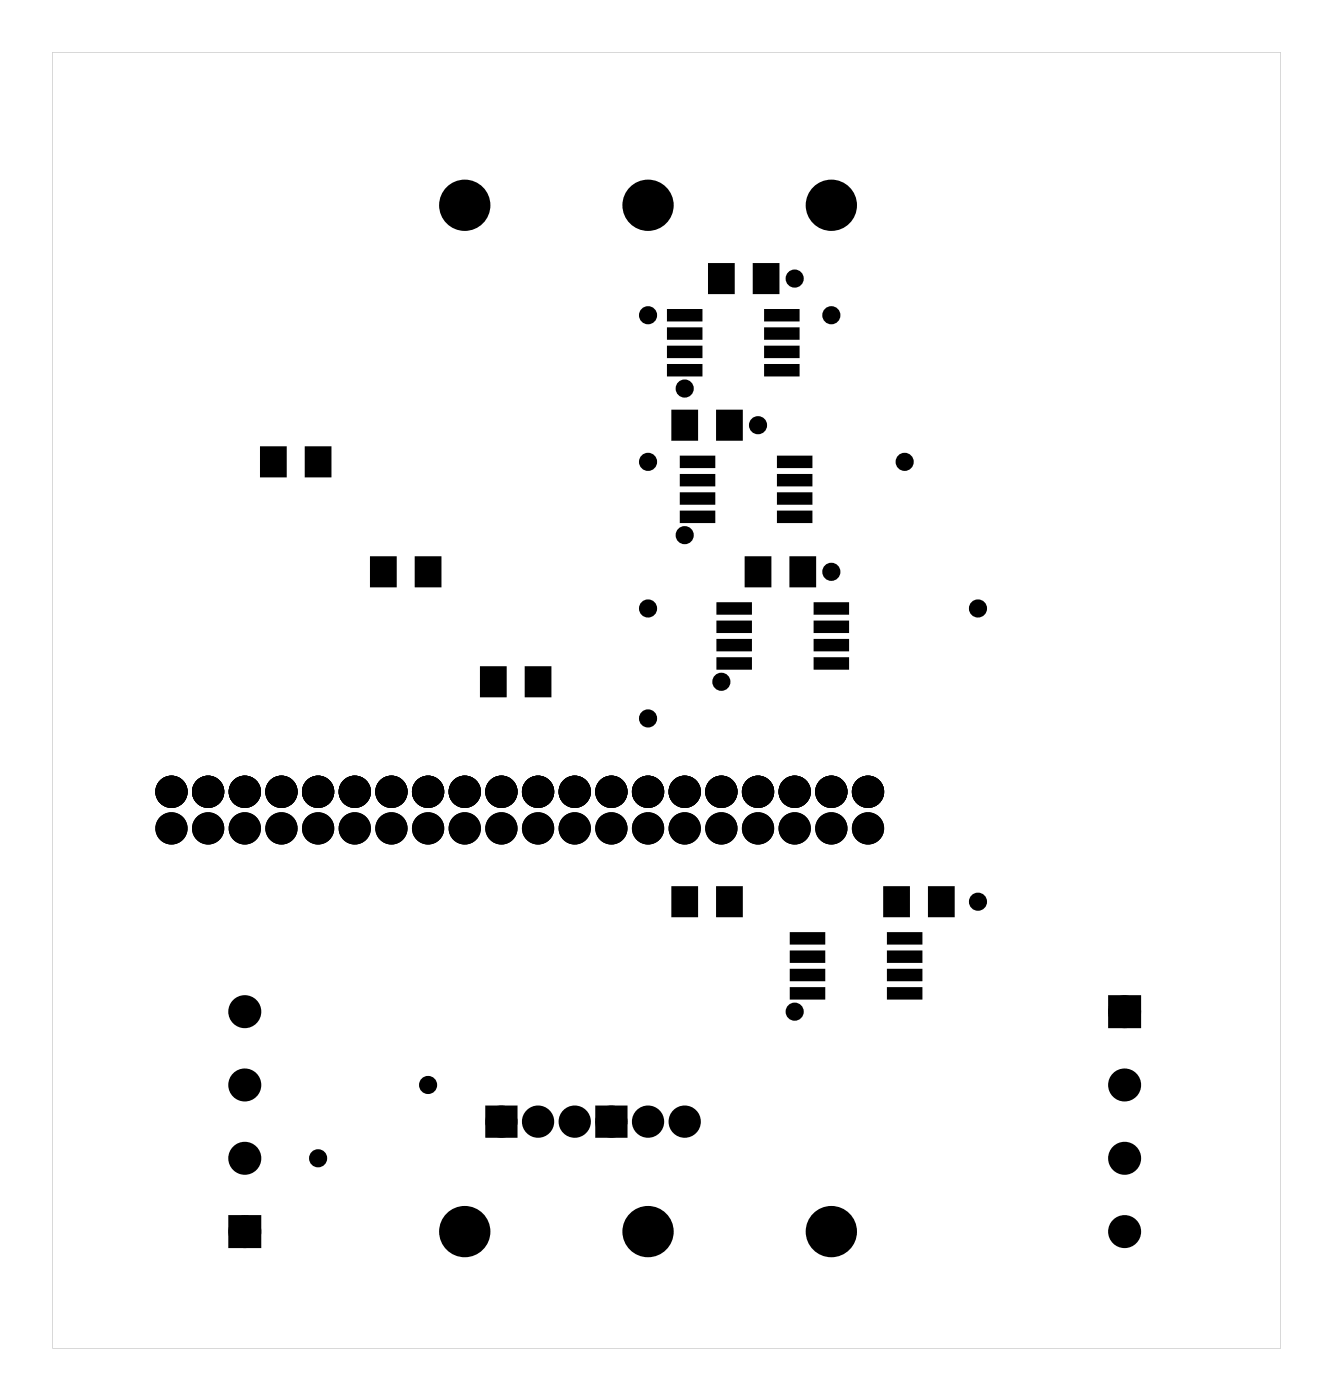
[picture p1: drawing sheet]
<svg xmlns="http://www.w3.org/2000/svg" width="92mm" height="97mm" viewBox="0 0 92 97" stroke-linecap="round" stroke-linejoin="round" font-family="sans-serif">
<g fill="#000">
<path d="M18.1 31.1h1.6v1.9h-1.6zM21.2 31.1h1.6v1.9h-1.6zM46.6 28.5h1.6v1.9h-1.6zM46.3 21.5h2.2v.6h-2.2zM46.3 22.8h2.2v.6h-2.2zM46.3 24.1h2.2v.6h-2.2zM46.3 25.3h2.2v.7h-2.2zM47.2 31.7h2.2v.6h-2.2zM47.2 33h2.2v.6h-2.2zM47.2 34.2h2.2v.6h-2.2zM47.2 35.5h2.2v.6h-2.2zM49.2 18.4h1.6v1.9h-1.6z"/>
<path d="M49.7 28.5h1.6v1.9h-1.6zM52.3 18.4h1.6v1.9h-1.6zM53.1 25.3h2.2v.7h-2.2zM53.1 24.1h2.2v.6h-2.2zM53.1 22.8h2.2v.6h-2.2zM53.1 21.5h2.2v.6h-2.2zM54 35.5h2.2v.6h-2.2zM54 34.2h2.2v.6h-2.2zM54 33h2.2v.6h-2.2zM54 31.7h2.2v.6h-2.2zM25.8 38.7h1.6v1.9h-1.6zM28.9 38.7h1.6v1.9h-1.6z"/>
<path d="M33.4 46.3h1.6v1.9h-1.6zM36.5 46.3h1.6v1.9h-1.6zM49.8 41.9h2.2v.6h-2.2zM49.8 43.1h2.2v.6h-2.2zM49.8 44.4h2.2v.6h-2.2zM49.8 45.7h2.2v.6h-2.2zM51.7 38.7h1.6v1.9h-1.6zM54.8 38.7h1.6v1.9h-1.6zM56.5 45.7h2.2v.6h-2.2zM56.5 44.4h2.2v.6h-2.2zM56.5 43.1h2.2v.6h-2.2zM56.5 41.9h2.2v.6h-2.2z"/>
<path d="M34 77h1.5v1.5h-1.5zM41.6 77h1.5v1.5h-1.5zM46.6 61.5h1.6v1.9h-1.6zM49.7 61.5h1.6v1.9h-1.6zM54.8 64.7h2.3v.6h-2.3zM54.8 66h2.3v.6h-2.3zM54.8 67.3h2.3v.6h-2.3zM54.8 68.5h2.3v.6h-2.3zM61.3 61.5h1.6v1.9h-1.6zM61.6 68.5h2.2v.6h-2.2zM61.6 67.3h2.2v.6h-2.2zM61.6 66h2.2v.6h-2.2z"/>
<path d="M61.6 64.7h2.2v.6h-2.2zM64.4 61.5h1.6v1.9h-1.6zM77.2 69.3h1.5v1.6h-1.5zM16.2 84.6h1.5v1.5h-1.5z"/>
<path d="M3.6 3.6h85.1v89.8h-85.1zM3.6 3.6v89.8h85.1v-89.8z"/>
</g>
<g fill="#000">
<circle cx="32.2" cy="14.2" r="1.65"/>
<circle cx="44.9" cy="14.2" r="1.65"/>
<circle cx="55.1" cy="19.3" r=".35"/>
<circle cx="57.6" cy="14.2" r="1.65"/>
<circle cx="44.9" cy="32" r=".35"/>
<circle cx="44.9" cy="21.8" r=".35"/>
<circle cx="47.4" cy="37.1" r=".35"/>
<circle cx="47.4" cy="26.9" r=".35"/>
<circle cx="52.5" cy="29.5" r=".35"/>
<circle cx="57.6" cy="39.6" r=".35"/>
<circle cx="57.6" cy="21.8" r=".35"/>
<circle cx="62.7" cy="32" r=".35"/>
<circle cx="11.9" cy="57.4" r=".74"/>
<circle cx="11.9" cy="54.9" r=".74"/>
<circle cx="14.4" cy="57.4" r=".74"/>
<circle cx="14.4" cy="54.9" r=".74"/>
<circle cx="17" cy="57.4" r=".74"/>
<circle cx="17" cy="54.9" r=".74"/>
<circle cx="19.5" cy="57.4" r=".74"/>
<circle cx="19.5" cy="54.9" r=".74"/>
<circle cx="22" cy="57.4" r=".74"/>
<circle cx="22" cy="54.9" r=".74"/>
<circle cx="24.6" cy="57.4" r=".74"/>
<circle cx="24.6" cy="54.9" r=".74"/>
<circle cx="27.1" cy="57.4" r=".74"/>
<circle cx="27.1" cy="54.9" r=".74"/>
<circle cx="29.7" cy="57.4" r=".74"/>
<circle cx="29.7" cy="54.9" r=".74"/>
<circle cx="32.2" cy="57.4" r=".74"/>
<circle cx="32.2" cy="54.9" r=".74"/>
<circle cx="34.7" cy="57.4" r=".74"/>
<circle cx="34.7" cy="54.9" r=".74"/>
<circle cx="37.3" cy="57.4" r=".74"/>
<circle cx="37.3" cy="54.9" r=".74"/>
<circle cx="39.8" cy="57.4" r=".74"/>
<circle cx="39.8" cy="54.9" r=".74"/>
<circle cx="42.4" cy="57.4" r=".74"/>
<circle cx="42.4" cy="54.9" r=".74"/>
<circle cx="44.9" cy="42.2" r=".35"/>
<circle cx="44.9" cy="49.8" r=".35"/>
<circle cx="44.9" cy="57.4" r=".74"/>
<circle cx="44.9" cy="54.9" r=".74"/>
<circle cx="47.4" cy="57.4" r=".74"/>
<circle cx="47.4" cy="54.9" r=".74"/>
<circle cx="50" cy="47.2" r=".35"/>
<circle cx="50" cy="57.4" r=".74"/>
<circle cx="50" cy="54.9" r=".74"/>
<circle cx="52.5" cy="57.4" r=".74"/>
<circle cx="52.5" cy="54.9" r=".74"/>
<circle cx="55.1" cy="57.4" r=".74"/>
<circle cx="55.1" cy="54.9" r=".74"/>
<circle cx="57.6" cy="57.4" r=".74"/>
<circle cx="57.6" cy="54.9" r=".74"/>
<circle cx="60.1" cy="57.4" r=".74"/>
<circle cx="60.1" cy="54.9" r=".74"/>
<circle cx="67.8" cy="42.2" r=".35"/>
<circle cx="17" cy="70.1" r=".76"/>
<circle cx="17" cy="75.2" r=".76"/>
<circle cx="29.7" cy="75.2" r=".35"/>
<circle cx="34.7" cy="77.7" r=".74"/>
<circle cx="37.3" cy="77.7" r=".74"/>
<circle cx="39.8" cy="77.7" r=".74"/>
<circle cx="42.4" cy="77.7" r=".74"/>
<circle cx="44.9" cy="77.7" r=".74"/>
<circle cx="47.4" cy="77.7" r=".74"/>
<circle cx="55.1" cy="70.1" r=".35"/>
<circle cx="67.8" cy="62.5" r=".35"/>
<circle cx="77.9" cy="75.2" r=".76"/>
<circle cx="77.9" cy="70.1" r=".76"/>
<circle cx="17" cy="80.3" r=".76"/>
<circle cx="17" cy="85.3" r=".76"/>
<circle cx="22" cy="80.3" r=".35"/>
<circle cx="32.2" cy="85.3" r="1.65"/>
<circle cx="44.9" cy="85.3" r="1.65"/>
<circle cx="57.6" cy="85.3" r="1.65"/>
<circle cx="77.9" cy="80.3" r=".76"/>
<circle cx="77.9" cy="85.3" r=".76"/>
</g>
<g fill="none" stroke="#000" stroke-width=".55">
<circle cx="55.1" cy="19.3" r=".35"/>
<circle cx="44.9" cy="32" r=".35"/>
<circle cx="44.9" cy="21.8" r=".35"/>
<circle cx="47.4" cy="37.1" r=".35"/>
<circle cx="47.4" cy="26.9" r=".35"/>
<circle cx="52.5" cy="29.5" r=".35"/>
<circle cx="57.6" cy="21.8" r=".35"/>
<circle cx="57.6" cy="39.6" r=".35"/>
<circle cx="62.7" cy="32" r=".35"/>
<circle cx="44.9" cy="49.8" r=".35"/>
<circle cx="44.9" cy="42.2" r=".35"/>
<circle cx="50" cy="47.2" r=".35"/>
<circle cx="67.8" cy="42.2" r=".35"/>
<circle cx="29.7" cy="75.2" r=".35"/>
<circle cx="55.1" cy="70.1" r=".35"/>
<circle cx="67.8" cy="62.5" r=".35"/>
<circle cx="22" cy="80.3" r=".35"/>
</g>
<g fill="none" stroke="#000" stroke-width=".25">
<path d="M49.2 18.4h1.6v1.9h-1.6zM52.3 18.4h1.6v1.9h-1.6zM18.1 31.1h1.6v1.9h-1.6zM21.2 31.1h1.6v1.9h-1.6zM25.8 38.7h1.6v1.9h-1.6zM28.9 38.7h1.6v1.9h-1.6zM46.3 21.5h2.2v.6h-2.2zM46.3 22.8h2.2v.6h-2.2zM46.3 24.1h2.2v.6h-2.2zM46.3 25.3h2.2v.7h-2.2zM46.6 28.5h1.6v1.9h-1.6zM47.2 31.7h2.2v.6h-2.2z"/>
<path d="M47.2 33h2.2v.6h-2.2zM47.2 34.2h2.2v.6h-2.2zM47.2 35.5h2.2v.6h-2.2zM49.7 28.5h1.6v1.9h-1.6zM51.7 38.7h1.6v1.9h-1.6zM53.1 25.3h2.2v.7h-2.2zM53.1 24.1h2.2v.6h-2.2zM53.1 22.8h2.2v.6h-2.2zM53.1 21.5h2.2v.6h-2.2zM54 35.5h2.2v.6h-2.2zM54 34.2h2.2v.6h-2.2zM54 33h2.2v.6h-2.2z"/>
<path d="M54 31.7h2.2v.6h-2.2zM54.8 38.7h1.6v1.9h-1.6zM33.4 46.3h1.6v1.9h-1.6zM36.5 46.3h1.6v1.9h-1.6zM49.8 41.9h2.2v.6h-2.2zM49.8 43.1h2.2v.6h-2.2zM49.8 44.4h2.2v.6h-2.2zM49.8 45.7h2.2v.6h-2.2zM56.5 45.7h2.2v.6h-2.2zM56.5 44.4h2.2v.6h-2.2zM56.5 43.1h2.2v.6h-2.2zM56.5 41.9h2.2v.6h-2.2z"/>
<path d="M46.6 61.5h1.6v1.9h-1.6zM49.7 61.5h1.6v1.9h-1.6zM54.8 64.7h2.3v.6h-2.3zM54.8 66h2.3v.6h-2.3zM54.8 67.3h2.3v.6h-2.3zM54.8 68.5h2.3v.6h-2.3zM61.3 61.5h1.6v1.9h-1.6zM61.6 68.5h2.2v.6h-2.2zM61.6 67.3h2.2v.6h-2.2zM61.6 66h2.2v.6h-2.2zM61.6 64.7h2.2v.6h-2.2zM64.4 61.5h1.6v1.9h-1.6z"/>
<circle cx="32.2" cy="14.2" r="1.65"/>
<circle cx="44.9" cy="14.2" r="1.65"/>
<circle cx="57.6" cy="14.2" r="1.65"/>
<circle cx="32.2" cy="85.3" r="1.65"/>
<circle cx="44.9" cy="85.3" r="1.65"/>
<circle cx="57.6" cy="85.3" r="1.65"/>
</g>
<g fill="none" stroke="#000" stroke-width=".76" stroke-linecap="butt">
<path d="M34 77h1.5v1.5h-1.5zM41.6 77h1.5v1.5h-1.5zM77.2 69.3h1.5v1.6h-1.5zM16.2 84.6h1.5v1.5h-1.5z"/>
<circle cx="11.9" cy="57.4" r=".74"/>
<circle cx="11.9" cy="54.9" r=".74"/>
<circle cx="14.4" cy="57.4" r=".74"/>
<circle cx="14.4" cy="54.9" r=".74"/>
<circle cx="17" cy="57.4" r=".74"/>
<circle cx="17" cy="54.9" r=".74"/>
<circle cx="19.5" cy="57.4" r=".74"/>
<circle cx="19.5" cy="54.9" r=".74"/>
<circle cx="22" cy="57.4" r=".74"/>
<circle cx="22" cy="54.9" r=".74"/>
<circle cx="24.6" cy="57.4" r=".74"/>
<circle cx="24.6" cy="54.9" r=".74"/>
<circle cx="27.1" cy="57.4" r=".74"/>
<circle cx="27.1" cy="54.9" r=".74"/>
<circle cx="29.7" cy="57.4" r=".74"/>
<circle cx="29.7" cy="54.9" r=".74"/>
<circle cx="32.2" cy="57.4" r=".74"/>
<circle cx="32.2" cy="54.9" r=".74"/>
<circle cx="34.7" cy="57.4" r=".74"/>
<circle cx="34.7" cy="54.9" r=".74"/>
<circle cx="37.3" cy="57.4" r=".74"/>
<circle cx="37.3" cy="54.9" r=".74"/>
<circle cx="39.8" cy="57.4" r=".74"/>
<circle cx="39.8" cy="54.9" r=".74"/>
<circle cx="42.4" cy="57.4" r=".74"/>
<circle cx="42.4" cy="54.9" r=".74"/>
<circle cx="44.9" cy="57.4" r=".74"/>
<circle cx="44.9" cy="54.9" r=".74"/>
<circle cx="47.4" cy="57.4" r=".74"/>
<circle cx="47.4" cy="54.9" r=".74"/>
<circle cx="50" cy="57.4" r=".74"/>
<circle cx="50" cy="54.9" r=".74"/>
<circle cx="52.5" cy="57.4" r=".74"/>
<circle cx="52.5" cy="54.9" r=".74"/>
<circle cx="55.1" cy="57.4" r=".74"/>
<circle cx="55.1" cy="54.9" r=".74"/>
<circle cx="57.6" cy="57.4" r=".74"/>
<circle cx="57.6" cy="54.9" r=".74"/>
<circle cx="60.1" cy="57.4" r=".74"/>
<circle cx="60.1" cy="54.9" r=".74"/>
<circle cx="17" cy="75.2" r=".76"/>
<circle cx="17" cy="70.1" r=".76"/>
<circle cx="34.7" cy="77.7" r=".74"/>
<circle cx="37.3" cy="77.7" r=".74"/>
<circle cx="39.8" cy="77.7" r=".74"/>
<circle cx="42.4" cy="77.7" r=".74"/>
<circle cx="44.9" cy="77.7" r=".74"/>
<circle cx="47.4" cy="77.7" r=".74"/>
<circle cx="77.9" cy="75.2" r=".76"/>
<circle cx="77.9" cy="70.1" r=".76"/>
<circle cx="17" cy="85.3" r=".76"/>
<circle cx="17" cy="80.3" r=".76"/>
<circle cx="77.9" cy="80.3" r=".76"/>
<circle cx="77.9" cy="85.3" r=".76"/>
</g>
</svg>
